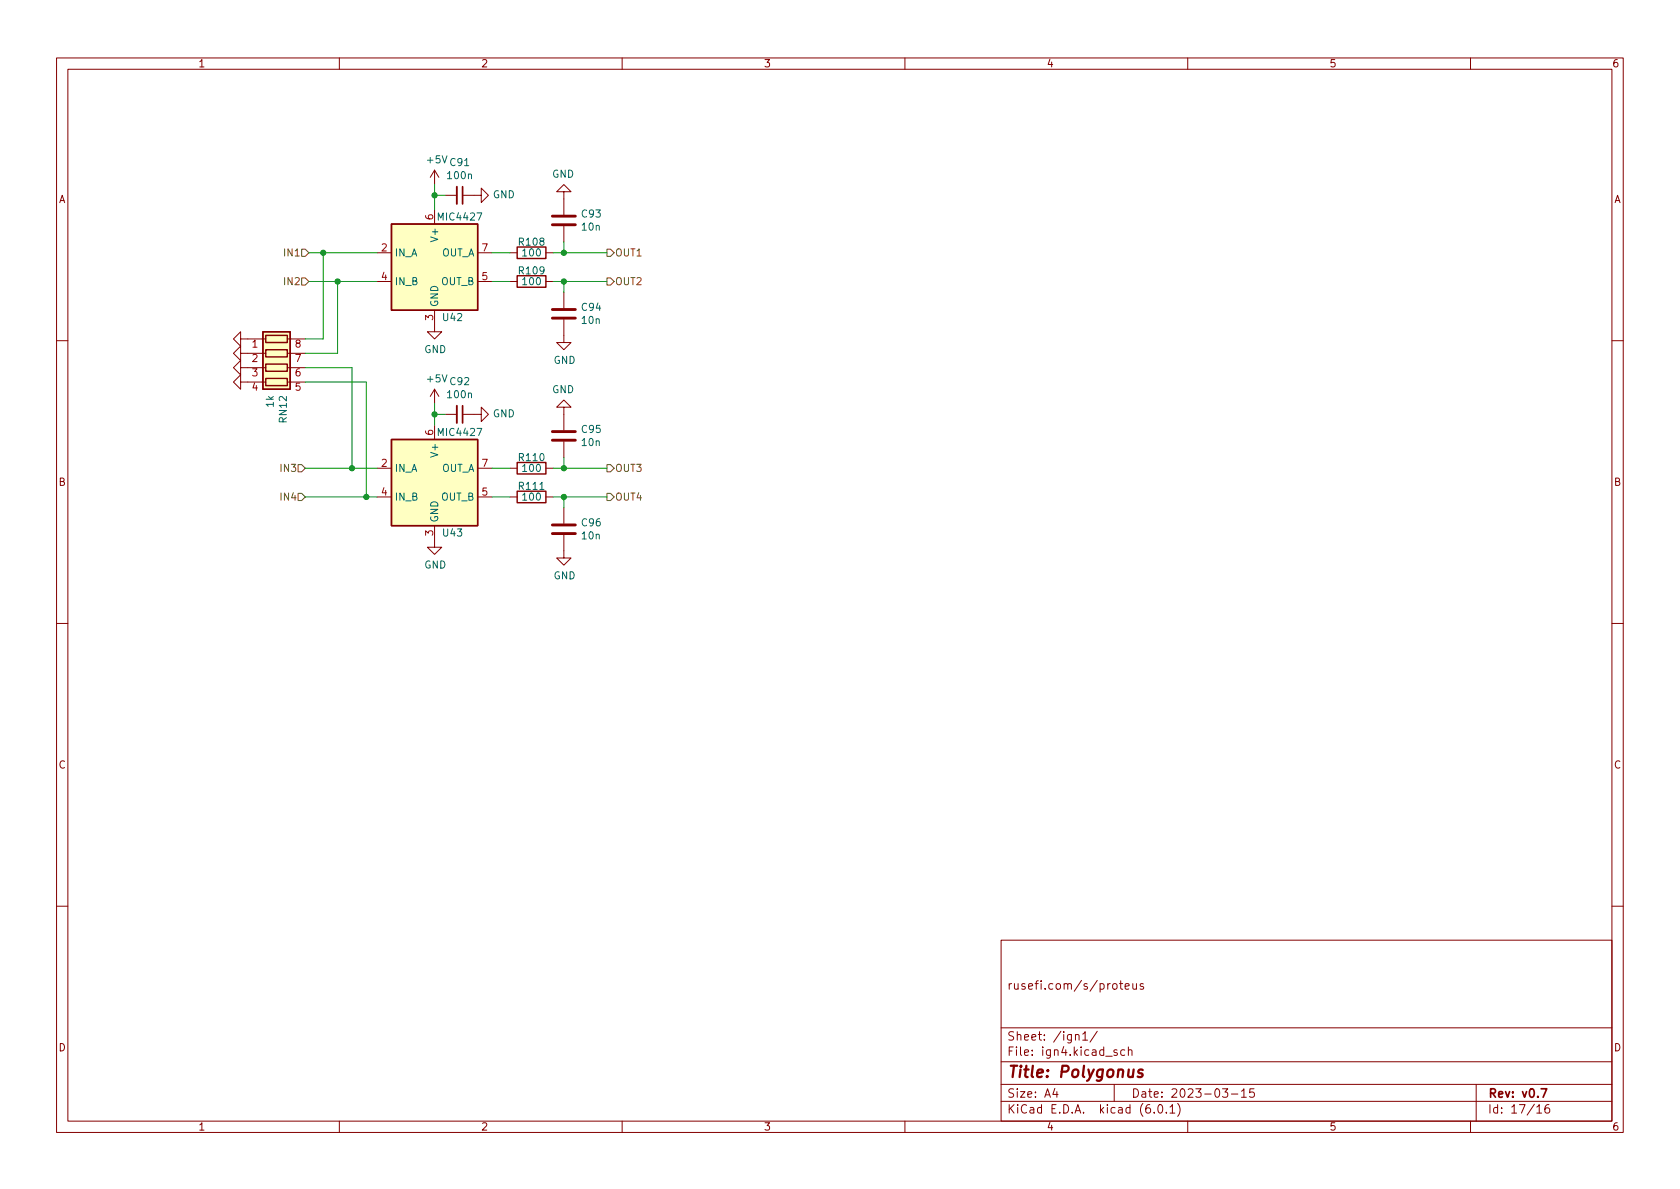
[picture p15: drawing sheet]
<svg xmlns="http://www.w3.org/2000/svg" width="297mm" height="210mm" viewBox="0 0 297 210" stroke-linecap="round" stroke-linejoin="round" font-family="sans-serif">
<defs><g id="words">
<text font-size="2.8" fill="#840000" x="178" y="190.6">Title: Polygonus</text>
<g font-size="2.1" fill="#840000">
<text x="178" y="175">rusefi.com/s/proteus</text>
<text x="178" y="184">Sheet: /ign1/</text>
<text x="178" y="186.7">File: ign4.kicad_sch</text>
<text x="178" y="196.9">KiCad E.D.A. kicad (6.0.1)</text>
<text x="178" y="194.1">Size: A4</text>
<text x="200" y="194.1">Date: 2023-03-15</text>
<text x="263" y="194.1">Rev: v0.7</text>
<text x="263" y="196.9">Id: 17/16</text>
</g>
<g font-size="1.8" fill="#840000">
<text x="35" y="11.9">1</text>
<text x="85" y="11.9">2</text>
<text x="135" y="11.9">3</text>
<text x="185" y="11.9">4</text>
<text x="235" y="11.9">5</text>
<text x="285" y="11.9">6</text>
<text x="10.3" y="35.9">A</text>
<text x="285.3" y="35.9">A</text>
<text x="10.3" y="85.9">B</text>
<text x="285.3" y="85.9">B</text>
<text x="10.3" y="135.9">C</text>
<text x="285.3" y="135.9">C</text>
<text x="10.3" y="185.9">D</text>
<text x="285.3" y="185.9">D</text>
<text x="35" y="199.9">1</text>
<text x="85" y="199.9">2</text>
<text x="135" y="199.9">3</text>
<text x="185" y="199.9">4</text>
<text x="235" y="199.9">5</text>
<text x="285" y="199.9">6</text>
</g>
<g font-size="1.8" fill="#006464">
<text x="75.6" y="28.9">+5V</text>
<text x="79.7" y="29.4">C91</text>
<text x="79.3" y="31.7">100n</text>
<text x="87.1" y="35">GND</text>
<text x="97.6" y="31.4">GND</text>
<text x="77.7" y="39">MIC4427</text>
<text x="102.9" y="38.4">C93</text>
<text x="103" y="40.8">10n</text>
<text x="69.7" y="45.3">IN_A</text>
<text x="77.5" y="42.3" transform="rotate(-90 77.5 42.3)">V+</text>
<text x="78" y="45.3">OUT_A</text>
<text x="91.9" y="43.4">R108</text>
<text x="92.5" y="45.3">100</text>
<text x="69.7" y="50.4">IN_B</text>
<text x="78" y="50.4">OUT_B</text>
<text x="91.9" y="48.5">R109</text>
<text x="92.5" y="50.4">100</text>
<text x="77.5" y="54.4" transform="rotate(-90 77.5 54.4)">GND</text>
<text x="78.4" y="56.8">U42</text>
<text x="102.9" y="55">C94</text>
<text x="103" y="57.3">10n</text>
<text x="75" y="62.4">GND</text>
<text x="97.9" y="64.3">GND</text>
<text x="48.4" y="72" transform="rotate(-90 48.4 72)">1k</text>
<text x="75.6" y="67.6">+5V</text>
<text x="79.3" y="70.4">100n</text>
<text x="79.7" y="68.1">C92</text>
<text x="97.6" y="69.5">GND</text>
<text x="50.7" y="74.6" transform="rotate(-90 50.7 74.6)">RN12</text>
<text x="77.7" y="77.1">MIC4427</text>
<text x="87.1" y="73.8">GND</text>
<text x="102.9" y="76.5">C95</text>
<text x="69.7" y="83.4">IN_A</text>
<text x="77.5" y="80.4" transform="rotate(-90 77.5 80.4)">V+</text>
<text x="78" y="83.4">OUT_A</text>
<text x="91.9" y="81.5">R110</text>
<text x="92.5" y="83.4">100</text>
<text x="103" y="78.9">10n</text>
<text x="69.7" y="88.5">IN_B</text>
<text x="78" y="88.5">OUT_B</text>
<text x="91.9" y="86.6">R111</text>
<text x="92.5" y="88.5">100</text>
<text x="77.5" y="92.5" transform="rotate(-90 77.5 92.5)">GND</text>
<text x="78.4" y="94.9">U43</text>
<text x="102.9" y="93.1">C96</text>
<text x="103" y="95.4">10n</text>
<text x="75" y="100.5">GND</text>
<text x="97.9" y="102.4">GND</text>
</g>
<g font-size="1.8" fill="#a90000">
<text x="76.6" y="38.8" transform="rotate(-90 76.6 38.8)">6</text>
<text x="67.5" y="44.4">2</text>
<text x="85.2" y="44.4">7</text>
<text x="67.5" y="49.5">4</text>
<text x="85.2" y="49.5">5</text>
<text x="76.6" y="56.6" transform="rotate(-90 76.6 56.6)">3</text>
<text x="44.6" y="61.5">1</text>
<text x="44.6" y="64">2</text>
<text x="52.2" y="64">7</text>
<text x="52.2" y="61.5">8</text>
<text x="44.6" y="66.5">3</text>
<text x="44.6" y="69.1">4</text>
<text x="52.2" y="69.1">5</text>
<text x="52.2" y="66.5">6</text>
<text x="76.6" y="76.9" transform="rotate(-90 76.6 76.9)">6</text>
<text x="67.5" y="82.5">2</text>
<text x="85.2" y="82.5">7</text>
<text x="67.5" y="87.6">4</text>
<text x="85.2" y="87.6">5</text>
<text x="76.6" y="94.7" transform="rotate(-90 76.6 94.7)">3</text>
</g>
<g font-size="1.8" fill="#725600">
<text x="50.5" y="45.3">IN1</text>
<text x="108.7" y="45.3">OUT1</text>
<text x="50.5" y="50.4">IN2</text>
<text x="108.7" y="50.4">OUT2</text>
<text x="49.9" y="83.4">IN3</text>
<text x="108.7" y="83.4">OUT3</text>
<text x="49.9" y="88.5">IN4</text>
<text x="108.7" y="88.5">OUT4</text>
</g>
</g></defs>
<g fill="none" stroke="#840000" stroke-width=".18">
<path d="M10 10.2h277v190.1h-277zM12 12.2h273v186.1h-273zM60 10.2v2M110 10.2v2M160 10.2v2M210 10.2v2M260 10.2v2M76.8 30.1v2.5M76.8 37.1v2.5M76.8 30.1l-.7 1.3M76.8 30.1l.8 1.3M78.7 34.5h2.1"/>
<path d="M81.8 34.5h3.3v-1.2l1.3 1.2-1.3 1.3v-1.3M99.7 33.9h1.3l-1.3-1.3-1.3 1.3h1.3v4.1M99.7 40v2.8M42.5 59.9v-1.2l-1.2 1.2 1.2 1.3v-1.3h4.5M50.8 59.9h3.2M66.7 44.7h2.5M66.7 49.8h2.5M76.8 54.9v3.8h1.3l-1.3 1.2-1.2-1.2h1.2M84.5 44.7h2.5M84.5 49.8h2.5M90.2 44.7h1.2M90.2 49.8h1.2"/>
<path d="M96.5 44.7h1.3M96.5 49.8h1.3M99.7 56.5v4.1h1.3l-1.3 1.2-1.3-1.2h1.3M99.7 51.7v2.8M10 60.2h2M42.5 65v-1.3l-1.2 1.3 1.2 1.3v-1.3h4.5M42.5 62.5v-1.3l-1.2 1.3 1.2 1.2v-1.2h4.5M42.5 67.6v-1.3l-1.2 1.3 1.2 1.2v-1.2h4.5M50.8 62.5h3.2M50.8 65h3.2M50.8 67.6h3.2M76.8 68.8l-.7 1.3"/>
<path d="M76.8 68.8v2.6M76.8 75.2v2.5M76.8 68.8l.8 1.3M78.7 73.3h2.1M81.8 73.3h3.3v-1.3l1.3 1.3-1.3 1.2v-1.2M99.7 72h1.3l-1.3-1.3-1.3 1.3h1.3v4.1M99.7 78.1v2.8M285 60.2h2M66.7 87.9h2.5M66.7 82.8h2.5M76.8 93v3.8h1.3l-1.3 1.2-1.2-1.2h1.2M84.5 87.9h2.5"/>
<path d="M84.5 82.8h2.5M90.2 87.9h1.2M90.2 82.8h1.2M96.5 87.9h1.3M96.5 82.8h1.3M99.7 94.6v4.1h1.3l-1.3 1.2-1.3-1.2h1.3M99.7 89.8v2.8M10 110.2h2M285 110.2h2M10 160.2h2M177 166.3h108v32h-108zM196.8 174.1l.2-.2 .4 .2 .1 .5-.1 .3h-.4l-.2-.1z"/>
<path d="M197.9 173.9h.6M198.1 173.4v1.3l.4 .2M198.9 174.4l.7-.1v-.3l-.5-.1-.2 .2 .1 .8h.6M200.3 173.9l.1 1h.3l.2-.1M200.9 173.9v1M202.1 174l-.3-.1-.2 .2v.3l.5 .1v.4h-.5M285 160.2h2M60 198.3v2M110 198.3v2M160 198.3v2M177 194.8h108M177 191.8h108"/>
<path d="M177 187.8h108M177 181.8h108M186.5 192.5l-.4 1h1M186.9 193v1M190.1 183.1l.3-.2 .3 .1 .1 .9M191.4 182.9l.5-.5v1.5M191.4 183.9h.9M194 182.4l-1.3 1.9M197 191.8v3M197.5 185.7l-.4-.1-.2 .2 .1 .3 .5 .1v.4h-.6M198.9 185.7l-.5-.1-.3 .3v.4l.2 .3h.6M199.5 185.8l.2-.2 .4 .1v.9"/>
<path d="M199.5 185.1v1.5M204.1 196.7v.1M204.9 195.4l.2-.1a.81 .81 0 0 1 .6 .7 .81 .81 0 0 1-.3 .8h-.2a.81 .81 0 0 1-.6-.6 .81 .81 0 0 1 .3-.8zM206.2 196.7v.1M206.9 195.8l.4-.5v1.5M206.9 196.8h.8M208.2 195.1a1.72 1.72 0 0 1 0 2.3M210 198.3v2M216.1 192.5h1l-.5 .6 .4 .1v.7l-.2 .1h-.4l-.3-.1M217.7 193.5h1.2M219.5 193l.4-.5v1.5M219.5 194h.9"/>
<path d="M221.7 192.5h-.7l-.1 .7 .2-.1 .5 .1 .2 .2-.1 .5-.2 .1-.6-.1M260 198.3v2M261 191.8v6.5M271.7 195.8l.5-.5v1.5M271.7 196.8h.9M273.9 195.3a.6 .6 0 0 0-.8 .7v.5l.2 .3h.4l.2-.1 .1-.5-.1-.2-.5-.1-.3 .3"/>
</g>
<path d="M81.8 33v3.1M81.8 71.7v3.1M272.5 192.5h1l-.7 1.5" fill="none" stroke="#840000" stroke-width=".3"/>
<path d="M202 189.2a.49 .49 0 0 0-.7 .3v.2l.7 .2v.2l-.1 .3-.2 .1-.6-.1" fill="none" stroke="#840000" stroke-width=".4"/>
<path d="M97.7 38.2h4M97.7 39.7h4M97.7 56.3h4M97.7 54.7h4M97.7 76.3h4M97.7 77.8h4M97.7 94.4h4M97.7 92.8h4" fill="none" stroke="#840000" stroke-width=".51"/>
<path d="M80.8 33v3.1M80.8 71.7v3.1" fill="none" stroke="#840000" stroke-width=".33"/>
<path d="M69.2 39.6h15.3v15.3h-15.3zM46.5 58.7h4.8v10.1h-4.8zM47 59.3h3.8v1.3h-3.8zM91.4 43.7h5.1v2h-5.1zM91.4 48.8h5.1v2h-5.1zM47 61.8h3.8v1.3h-3.8zM47 64.4h3.8v1.3h-3.8zM47 66.9h3.8v1.3h-3.8zM69.2 77.7h15.3v15.3h-15.3zM91.4 86.9h5.1v2h-5.1zM91.4 81.8h5.1v2h-5.1z" fill="none" stroke="#840000" stroke-width=".25"/>
<g fill="#ffffc2" stroke="#ffffc2" stroke-width=".18">
<path d="M69.2 39.6h15.3v15.3h-15.3z"/>
<path d="M69.2 77.7h15.3v15.3h-15.3z"/>
<path d="M46.5 58.7h4.8v10.1h-4.8z"/>
</g>
<path d="M53.3 44.1h.7l.6 .6-.6 .6h-.7zM53.3 49.1h.7l.6 .7-.6 .6h-.7zM107.3 44.1h.6l.7 .6-.7 .6h-.6zM107.3 49.1h.6l.7 .7-.7 .6h-.6zM52.7 87.2h.6l.7 .7-.7 .6h-.6zM52.7 82.2h.6l.7 .6-.7 .6h-.6zM107.3 87.2h.6l.7 .7-.7 .6h-.6zM107.3 82.2h.6l.7 .6-.7 .6h-.6z" fill="none" stroke="#725600" stroke-width=".18"/>
<g fill="none" stroke="#009600" stroke-width=".18">
<path d="M76.8 32.6v4.5M76.8 34.5h1.9M54.6 49.8h12.1M54.6 44.7h12.1M57.1 44.7v15.2h-3.1M59.7 49.8v12.7h-5.7M87 49.8h3.2M87 44.7h3.2M97.8 49.8h9.5M97.8 44.7h9.5M99.7 42.8v1.9M99.7 49.8v1.9"/>
<path d="M54 65h8.2v17.8M54 67.6h10.8v20.3M76.8 73.3h1.9M76.8 71.4v3.8M54 87.9h12.7M54 82.8h12.7M87 87.9h3.2M87 82.8h3.2M97.8 87.9h9.5M97.8 82.8h9.5M99.7 80.9v1.9M99.7 87.9v1.9"/>
</g>
<g fill="#009600" stroke="#009600" stroke-width=".18">
<circle cx="59.7" cy="49.8" r=".46"/>
<circle cx="57.1" cy="44.7" r=".46"/>
<circle cx="62.2" cy="82.8" r=".46"/>
<circle cx="64.8" cy="87.9" r=".46"/>
<circle cx="76.8" cy="73.3" r=".46"/>
<circle cx="76.8" cy="34.5" r=".46"/>
<circle cx="99.7" cy="87.9" r=".46"/>
<circle cx="99.7" cy="44.7" r=".46"/>
<circle cx="99.7" cy="49.8" r=".46"/>
<circle cx="99.7" cy="82.8" r=".46"/>
</g>
<use href="#words"/>
</svg>
